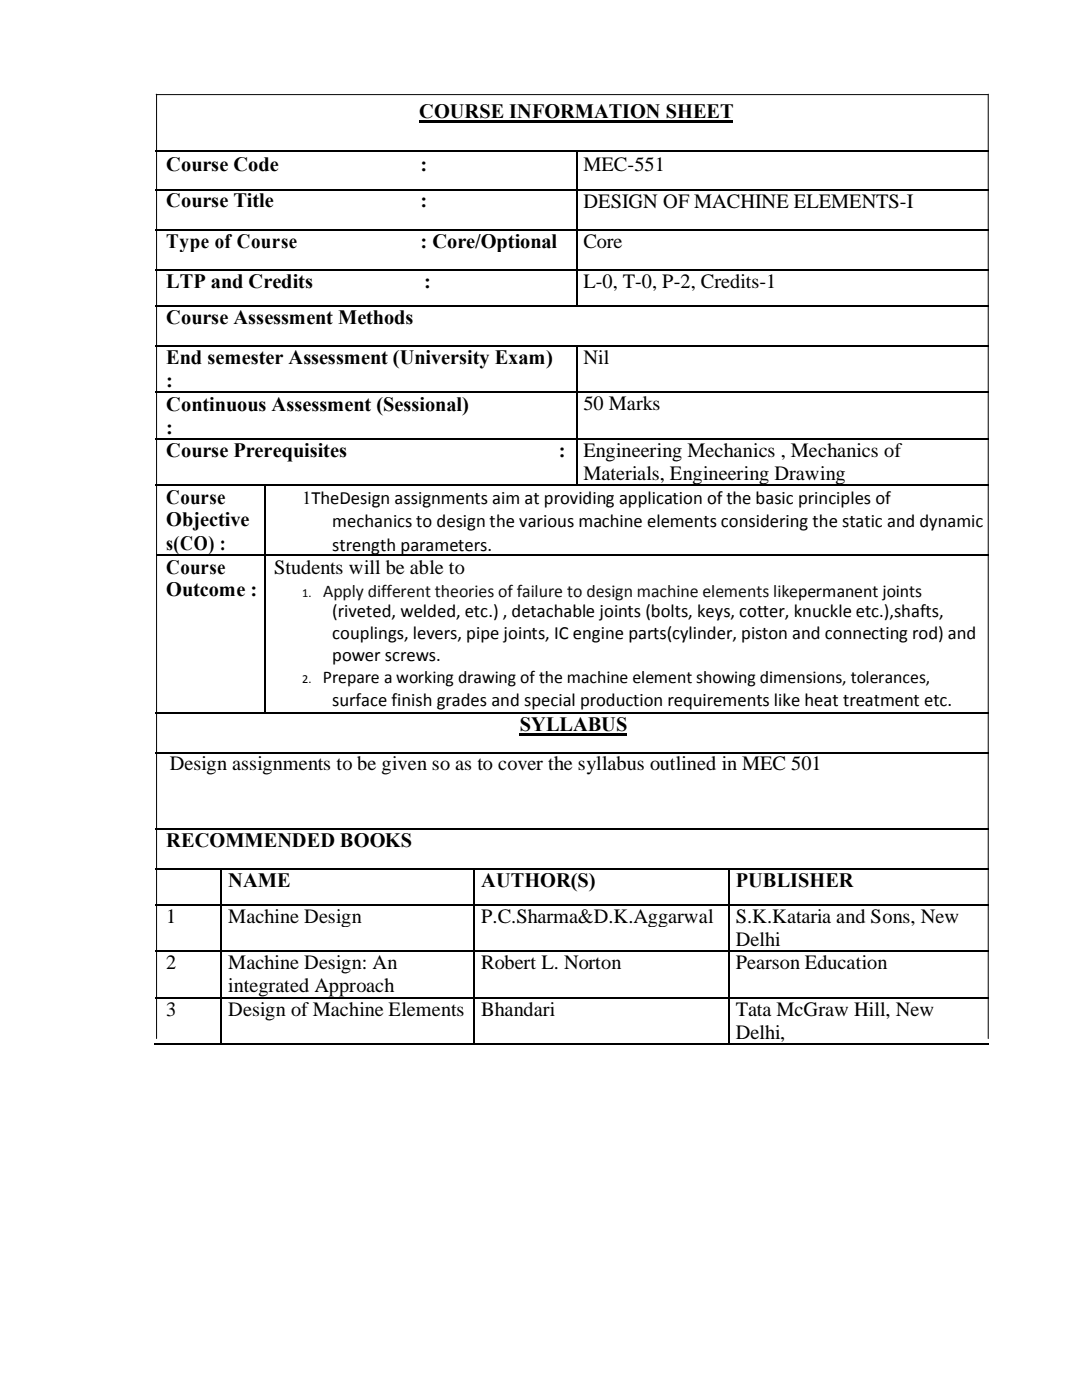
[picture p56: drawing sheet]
<svg xmlns="http://www.w3.org/2000/svg" width="216mm" height="279mm" viewBox="0 0 216 279" stroke-linecap="round" stroke-linejoin="round" font-family="sans-serif">
<defs><g id="words">
<g font-size="4.1">
<text x="83.7" y="23.6">COURSE INFORMATION SHEET</text>
<text x="33.2" y="34.2">Course Code</text>
<text x="83.9" y="34.2">:</text>
<text x="116.4" y="34.2">MEC-551</text>
<text x="33.2" y="41.4">Course Title</text>
<text x="83.9" y="41.4">:</text>
<text x="116.4" y="41.5">DESIGN OF MACHINE ELEMENTS-I</text>
<text x="33.2" y="49.4">Type of Course</text>
<text x="83.9" y="49.4">: Core/Optional</text>
<text x="116.4" y="49.5">Core</text>
<text x="33.2" y="57.4">LTP and Credits</text>
<text x="84.7" y="57.4">:</text>
<text x="116.4" y="57.5">L-0, T-0, P-2, Credits-1</text>
<text x="33.2" y="64.6">Course Assessment Methods</text>
<text x="33.2" y="72.6">End semester Assessment (University Exam)</text>
<text x="33.2" y="77.2">:</text>
<text x="116.4" y="72.7">Nil</text>
<text x="33.2" y="82">Continuous Assessment (Sessional)</text>
<text x="116.4" y="81.9">50 Marks</text>
<text x="33.2" y="86.5">:</text>
<text x="33.2" y="91.3">Course Prerequisites</text>
<text x="111.5" y="91.3">:</text>
<text x="116.4" y="91.2">Engineering Mechanics , Mechanics of</text>
<text x="116.4" y="95.8">Materials, Engineering Drawing</text>
<text x="33.2" y="100.6">Course</text>
<text x="33.2" y="105.1">Objective</text>
<text x="33.2" y="109.7">s(CO) :</text>
<text x="33.2" y="114.5">Course</text>
<text x="33.2" y="119">Outcome :</text>
<text x="54.7" y="114.5">Students will be able to</text>
<text x="103.7" y="145.9">SYLLABUS</text>
<text x="33.9" y="153.8">Design assignments to be given so as to cover the syllabus outlined in MEC 501</text>
<text x="33.2" y="169">RECOMMENDED BOOKS</text>
<text x="45.6" y="177">NAME</text>
<text x="96" y="177">AUTHOR(S)</text>
<text x="146.8" y="177">PUBLISHER</text>
<text x="33.2" y="184.2">1</text>
<text x="45.6" y="184.2">Machine Design</text>
<text x="96" y="184.2">P.C.Sharma&amp;D.K.Aggarwal</text>
<text x="146.8" y="184.2">S.K.Kataria and Sons, New</text>
<text x="146.8" y="188.7">Delhi</text>
<text x="33.2" y="193.4">2</text>
<text x="45.6" y="193.4">Machine Design: An</text>
<text x="96" y="193.4">Robert L. Norton</text>
<text x="146.8" y="193.4">Pearson Education</text>
<text x="33.2" y="202.7">3</text>
<text x="45.6" y="198">integrated Approach</text>
<text x="45.6" y="202.7">Design of Machine Elements</text>
<text x="96" y="202.7">Bhandari</text>
<text x="146.8" y="202.7">Tata McGraw Hill, New</text>
<text x="146.8" y="207.3">Delhi,</text>
</g>
<g font-size="3.7">
<text x="60.3" y="100.7">1TheDesign assignments aim at providing application of the basic principles of</text>
<text x="66.3" y="105.2">mechanics to design the various machine elements considering the static and dynamic</text>
<text x="66.3" y="109.9">strength parameters.</text>
<text x="66.3" y="123.1">(riveted, welded, etc.) , detachable joints (bolts, keys, cotter, knuckle etc.),shafts,</text>
<text x="66.3" y="127.5">couplings, levers, pipe joints, IC engine parts(cylinder, piston and connecting rod) and</text>
<text x="66.3" y="132">power screws.</text>
<text x="66.3" y="140.9">surface finish grades and special production requirements like heat treatment etc.</text>
</g>
<text font-size="3.6" fill="#111" x="64.5" y="119.1">Apply different theories of failure to design machine elements likepermanent joints</text>
<text font-size="3.6" x="64.4" y="136.3">Prepare a working drawing of the machine element showing dimensions, tolerances,</text>
<g font-size="2.5">
<text x="60.3" y="119.1">1.</text>
<text x="60.3" y="136.3">2.</text>
</g>
</g></defs>
<path d="M31.2 18.9h166M31.2 18.8v188.5M197.2 18.8v188.5" fill="none" stroke="#000" stroke-width=".2"/>
<path d="M83.7 24.3h62.6M103.7 146.5h21.4" fill="none" stroke="#000" stroke-width=".42"/>
<g fill="none" stroke="#000" stroke-width=".34">
<path d="M31.1 30.2h28.9M31.1 37.8h13M44.4 37.8h8.5M53.3 37.8h6.7M60.4 30.2h3.9M60.4 37.8h3.9M64.6 30.2h30M64.6 37.8h30M94.9 30.2h20M94.9 37.8h20M115.1 30.4v7.3M115.1 38v7.6"/>
<path d="M115.2 30.2h30.2M115.2 37.8h30.2M145.7 30.2h51.6M145.7 37.8h51.6M31.1 45.8h13M31.1 53.8h13M44.4 45.8h8.5M44.4 53.8h8.5M53.3 45.8h6.7M53.3 53.8h11M60.4 45.8h3.9M64.6 45.8h30"/>
<path d="M64.6 53.8h30M94.9 45.8h20M94.9 53.8h20M115.1 46v7.7M115.1 54v6.9M115.2 45.8h30.2M115.2 53.8h30.2M145.7 45.8h51.6M145.7 53.8h51.6M31.1 61h13M31.1 69h13M31.1 78.3h13"/>
<path d="M44.4 61h8.5M44.4 69h8.5M45.9 78.3h7M53.3 61h41.3M53.3 69h41.3M53.3 78.3h6.7M60.4 78.3h3.9M64.6 78.3h30M94.9 61h20M94.9 69h20M94.9 78.3h20M115.1 69.2v8.9"/>
<path d="M115.1 78.5v9M115.2 78.3h30.2M115.6 61h29.8M115.6 69h29.8M145.7 61h51.6M145.7 69h51.6M145.7 78.3h51.6M31.1 87.6h13M31.1 96.9h13M45.9 87.6h7M45.9 96.9h6.8M52.9 97v13.7"/>
<path d="M53.3 87.6h6.7M53.4 96.9h6.6M60.4 87.6h3.9M60.4 96.9h3.9M64.6 87.6h30M64.6 96.9h30M94.9 87.6h20M94.9 96.9h20M115.1 87.8v8.9M115.2 87.6h30.2M115.2 96.9h82.1M145.7 87.6h51.6"/>
<path d="M31.1 110.8h14.5M45.9 110.8h6.8M52.9 111v30.7M53.1 110.8h6.9M60.4 110.8h3.9M64.6 110.8h30M94.9 110.8h20.2M115.4 110.8h30M145.7 110.8h51.6M31.1 142.3h13M31.1 150.3h13M44.4 150.3h50.2"/>
<path d="M45.9 142.3h6.8M53.4 142.3h6.6M60.4 142.3h3.9M64.6 142.3h30M94.9 142.3h50.5M94.9 150.3h50.5M145.7 142.3h51.6M145.7 150.3h51.6M31.1 165.4h13M31.1 173.4h12.8M44.1 173.6v6.8M44.4 165.4h50.2"/>
<path d="M45.9 173.4h14.1M60.4 173.4h3.9M64.6 173.4h29.8M94.6 173.6v6.8M94.9 165.4h20.2M95.1 173.4h50.1M115.4 165.4h30M145.4 173.6v6.8M145.7 165.4h51.6M145.9 173.4h51.4M31.1 180.6h12.8M31.1 189.8h12.8"/>
<path d="M31.1 199.1h12.8M44.1 180.8v8.9M44.1 190v9M44.1 199.3v9M45.9 180.6h48.5M45.9 189.8h7M45.9 199.1h48.5M53.3 189.8h6.7M60.4 189.8h3.9M64.6 189.8h29.8M94.6 180.8v8.9M94.6 190v9"/>
<path d="M94.6 199.3v9M94.7 180.6h50.5M94.7 189.8h20.4M94.7 199.1h20.4M115.4 189.8h29.8M115.4 199.1h29.8M145.4 180.8v8.9M145.4 190v9M145.4 199.3v9M145.5 180.6h51.8M145.5 189.8h51.8M145.5 199.1h51.8"/>
<path d="M30.8 208.4h13.1M45.6 208.4h7.3M53 208.4h7M60.1 208.4h4.2M64.3 208.4h30.1M94.7 208.4h20.4M115.1 208.4h30.1M145.5 208.4h51.8"/>
</g>
<g fill="#000">
<path d="M44.1 37.7h.3v.3h-.3z" fill-rule="evenodd"/>
<path d="M52.9 37.7h.4v.3h-.4z" fill-rule="evenodd"/>
<path d="M60 30.1h.4v.3h-.4z" fill-rule="evenodd"/>
<path d="M60 37.7h.4v.3h-.4z" fill-rule="evenodd"/>
<path d="M64.3 30.1h.3v.3h-.3z" fill-rule="evenodd"/>
<path d="M64.3 37.7h.3v.3h-.3z" fill-rule="evenodd"/>
<path d="M94.6 30.1h.3v.3h-.3z" fill-rule="evenodd"/>
<path d="M94.6 37.7h.3v.3h-.3z" fill-rule="evenodd"/>
<path d="M114.9 30.1h.3v.3h-.3z" fill-rule="evenodd"/>
<path d="M114.9 37.7h.3v.3h-.3z" fill-rule="evenodd"/>
<path d="M145.4 30.1h.3v.3h-.3z" fill-rule="evenodd"/>
<path d="M145.4 37.7h.3v.3h-.3z" fill-rule="evenodd"/>
<path d="M44.1 45.6h.3v.4h-.3z" fill-rule="evenodd"/>
<path d="M44.1 53.7h.3v.3h-.3z" fill-rule="evenodd"/>
<path d="M52.9 45.6h.4v.4h-.4z" fill-rule="evenodd"/>
<path d="M52.9 53.7h.4v.3h-.4z" fill-rule="evenodd"/>
<path d="M60 45.6h.4v.4h-.4z" fill-rule="evenodd"/>
<path d="M64.3 45.6h.3v.4h-.3z" fill-rule="evenodd"/>
<path d="M64.3 53.7h.3v.3h-.3z" fill-rule="evenodd"/>
<path d="M94.6 45.6h.3v.4h-.3z" fill-rule="evenodd"/>
<path d="M94.6 53.7h.3v.3h-.3z" fill-rule="evenodd"/>
<path d="M114.9 45.6h.3v.4h-.3z" fill-rule="evenodd"/>
<path d="M114.9 53.7h.3v.3h-.3z" fill-rule="evenodd"/>
<path d="M145.4 45.6h.3v.4h-.3z" fill-rule="evenodd"/>
<path d="M145.4 53.7h.3v.3h-.3z" fill-rule="evenodd"/>
<path d="M44.1 60.9h.3v.3h-.3z" fill-rule="evenodd"/>
<path d="M44.1 68.8h.3v.4h-.3z" fill-rule="evenodd"/>
<path d="M44.1 78.1h.3v.4h-.3z" fill-rule="evenodd"/>
<path d="M44.4 78.1h1.2v.4h-1.2z" fill-rule="evenodd"/>
<path d="M45.6 78.1h.3v.4h-.3z" fill-rule="evenodd"/>
<path d="M52.9 60.9h.4v.3h-.4z" fill-rule="evenodd"/>
<path d="M52.9 68.8h.4v.4h-.4z" fill-rule="evenodd"/>
<path d="M52.9 78.1h.4v.4h-.4z" fill-rule="evenodd"/>
<path d="M60 78.1h.4v.4h-.4z" fill-rule="evenodd"/>
<path d="M64.3 78.1h.3v.4h-.3z" fill-rule="evenodd"/>
<path d="M94.6 60.9h.3v.3h-.3z" fill-rule="evenodd"/>
<path d="M94.6 68.8h.3v.4h-.3z" fill-rule="evenodd"/>
<path d="M94.6 78.1h.3v.4h-.3z" fill-rule="evenodd"/>
<path d="M114.9 60.9h.3v.3h-.3z" fill-rule="evenodd"/>
<path d="M114.9 68.8h.3v.4h-.3z" fill-rule="evenodd"/>
<path d="M114.9 78.1h.3v.4h-.3z" fill-rule="evenodd"/>
<path d="M115.2 60.9h.4v.3h-.4z" fill-rule="evenodd"/>
<path d="M115.2 68.8h.4v.4h-.4z" fill-rule="evenodd"/>
<path d="M145.4 60.9h.3v.3h-.3z" fill-rule="evenodd"/>
<path d="M145.4 68.8h.3v.4h-.3z" fill-rule="evenodd"/>
<path d="M145.4 78.1h.3v.4h-.3z" fill-rule="evenodd"/>
<path d="M44.1 87.5h.3v.3h-.3z" fill-rule="evenodd"/>
<path d="M44.1 96.7h.3v.3h-.3z" fill-rule="evenodd"/>
<path d="M44.4 87.5h1.2v.3h-1.2z" fill-rule="evenodd"/>
<path d="M44.4 96.7h1.2v.3h-1.2z" fill-rule="evenodd"/>
<path d="M45.6 87.5h.3v.3h-.3z" fill-rule="evenodd"/>
<path d="M45.6 96.7h.3v.3h-.3z" fill-rule="evenodd"/>
<path d="M52.7 96.7h.4v.3h-.4z" fill-rule="evenodd"/>
<path d="M52.9 87.5h.4v.3h-.4z" fill-rule="evenodd"/>
<path d="M53.1 96.7h.3v.3h-.3z" fill-rule="evenodd"/>
<path d="M60 87.5h.4v.3h-.4z" fill-rule="evenodd"/>
<path d="M60 96.7h.4v.3h-.4z" fill-rule="evenodd"/>
<path d="M64.3 87.5h.3v.3h-.3z" fill-rule="evenodd"/>
<path d="M64.3 96.7h.3v.3h-.3z" fill-rule="evenodd"/>
<path d="M94.6 87.5h.3v.3h-.3z" fill-rule="evenodd"/>
<path d="M94.6 96.7h.3v.3h-.3z" fill-rule="evenodd"/>
<path d="M114.9 87.5h.3v.3h-.3z" fill-rule="evenodd"/>
<path d="M114.9 96.7h.3v.3h-.3z" fill-rule="evenodd"/>
<path d="M145.4 87.5h.3v.3h-.3z" fill-rule="evenodd"/>
<path d="M45.6 110.7h.3v.3h-.3z" fill-rule="evenodd"/>
<path d="M52.7 110.7h.4v.3h-.4z" fill-rule="evenodd"/>
<path d="M60 110.7h.4v.3h-.4z" fill-rule="evenodd"/>
<path d="M64.3 110.7h.3v.3h-.3z" fill-rule="evenodd"/>
<path d="M94.6 110.7h.3v.3h-.3z" fill-rule="evenodd"/>
<path d="M115.1 110.7h.3v.3h-.3z" fill-rule="evenodd"/>
<path d="M145.4 110.7h.3v.3h-.3z" fill-rule="evenodd"/>
<path d="M44.1 142.2h.3v.3h-.3z" fill-rule="evenodd"/>
<path d="M44.1 150.1h.3v.4h-.3z" fill-rule="evenodd"/>
<path d="M44.4 142.2h1.2v.3h-1.2z" fill-rule="evenodd"/>
<path d="M45.6 142.2h.3v.3h-.3z" fill-rule="evenodd"/>
<path d="M52.7 141.7h.4v.5h-.4z" fill-rule="evenodd"/>
<path d="M52.7 142.2h.4v.3h-.4z" fill-rule="evenodd"/>
<path d="M53.1 142.2h.3v.3h-.3z" fill-rule="evenodd"/>
<path d="M60 142.2h.4v.3h-.4z" fill-rule="evenodd"/>
<path d="M64.3 142.2h.3v.3h-.3z" fill-rule="evenodd"/>
<path d="M94.6 142.2h.3v.3h-.3z" fill-rule="evenodd"/>
<path d="M94.6 150.1h.3v.4h-.3z" fill-rule="evenodd"/>
<path d="M145.4 142.2h.3v.3h-.3z" fill-rule="evenodd"/>
<path d="M145.4 150.1h.3v.4h-.3z" fill-rule="evenodd"/>
<path d="M43.9 173.2h.4v.4h-.4z" fill-rule="evenodd"/>
<path d="M44.1 165.3h.3v.3h-.3z" fill-rule="evenodd"/>
<path d="M44.3 173.2h.3v.4h-.3z" fill-rule="evenodd"/>
<path d="M44.6 173.2h1v.4h-1z" fill-rule="evenodd"/>
<path d="M45.6 173.2h.3v.4h-.3z" fill-rule="evenodd"/>
<path d="M60 173.2h.4v.4h-.4z" fill-rule="evenodd"/>
<path d="M64.3 173.2h.3v.4h-.3z" fill-rule="evenodd"/>
<path d="M94.4 173.2h.3v.4h-.3z" fill-rule="evenodd"/>
<path d="M94.6 165.3h.3v.3h-.3z" fill-rule="evenodd"/>
<path d="M94.7 173.2h.4v.4h-.4z" fill-rule="evenodd"/>
<path d="M115.1 165.3h.3v.3h-.3z" fill-rule="evenodd"/>
<path d="M145.2 173.2h.3v.4h-.3z" fill-rule="evenodd"/>
<path d="M145.4 165.3h.3v.3h-.3z" fill-rule="evenodd"/>
<path d="M145.5 173.2h.4v.4h-.4z" fill-rule="evenodd"/>
<path d="M43.9 180.4h.4v.4h-.4z" fill-rule="evenodd"/>
<path d="M43.9 189.7h.4v.3h-.4z" fill-rule="evenodd"/>
<path d="M43.9 199h.4v.3h-.4z" fill-rule="evenodd"/>
<path d="M44.3 180.4h1.3v.4h-1.3z" fill-rule="evenodd"/>
<path d="M44.3 189.7h1.3v.3h-1.3z" fill-rule="evenodd"/>
<path d="M44.3 199h1.3v.3h-1.3z" fill-rule="evenodd"/>
<path d="M45.6 180.4h.3v.4h-.3z" fill-rule="evenodd"/>
<path d="M45.6 189.7h.3v.3h-.3z" fill-rule="evenodd"/>
<path d="M45.6 199h.3v.3h-.3z" fill-rule="evenodd"/>
<path d="M52.9 189.7h.4v.3h-.4z" fill-rule="evenodd"/>
<path d="M60 189.7h.4v.3h-.4z" fill-rule="evenodd"/>
<path d="M64.3 189.7h.3v.3h-.3z" fill-rule="evenodd"/>
<path d="M94.4 180.4h.3v.4h-.3z" fill-rule="evenodd"/>
<path d="M94.4 189.7h.3v.3h-.3z" fill-rule="evenodd"/>
<path d="M94.4 199h.3v.3h-.3z" fill-rule="evenodd"/>
<path d="M115.1 189.7h.3v.3h-.3z" fill-rule="evenodd"/>
<path d="M115.1 199h.3v.3h-.3z" fill-rule="evenodd"/>
<path d="M145.2 180.4h.3v.4h-.3z" fill-rule="evenodd"/>
<path d="M145.2 189.7h.3v.3h-.3z" fill-rule="evenodd"/>
<path d="M145.2 199h.3v.3h-.3z" fill-rule="evenodd"/>
<path d="M43.9 208.3h.4v.3h-.4z" fill-rule="evenodd"/>
<path d="M44.3 208.3h1.3v.3h-1.3z" fill-rule="evenodd"/>
<path d="M45.3 208.3h.3v.3h-.3z" fill-rule="evenodd"/>
<path d="M52.7 208.3h.3v.3h-.3z" fill-rule="evenodd"/>
<path d="M59.8 208.3h.3v.3h-.3z" fill-rule="evenodd"/>
<path d="M64 208.3h.3v.3h-.3z" fill-rule="evenodd"/>
<path d="M94.4 208.3h.3v.3h-.3z" fill-rule="evenodd"/>
<path d="M114.8 208.3h.3v.3h-.3z" fill-rule="evenodd"/>
<path d="M145.2 208.3h.3v.3h-.3z" fill-rule="evenodd"/>
</g>
<use href="#words"/>
</svg>
